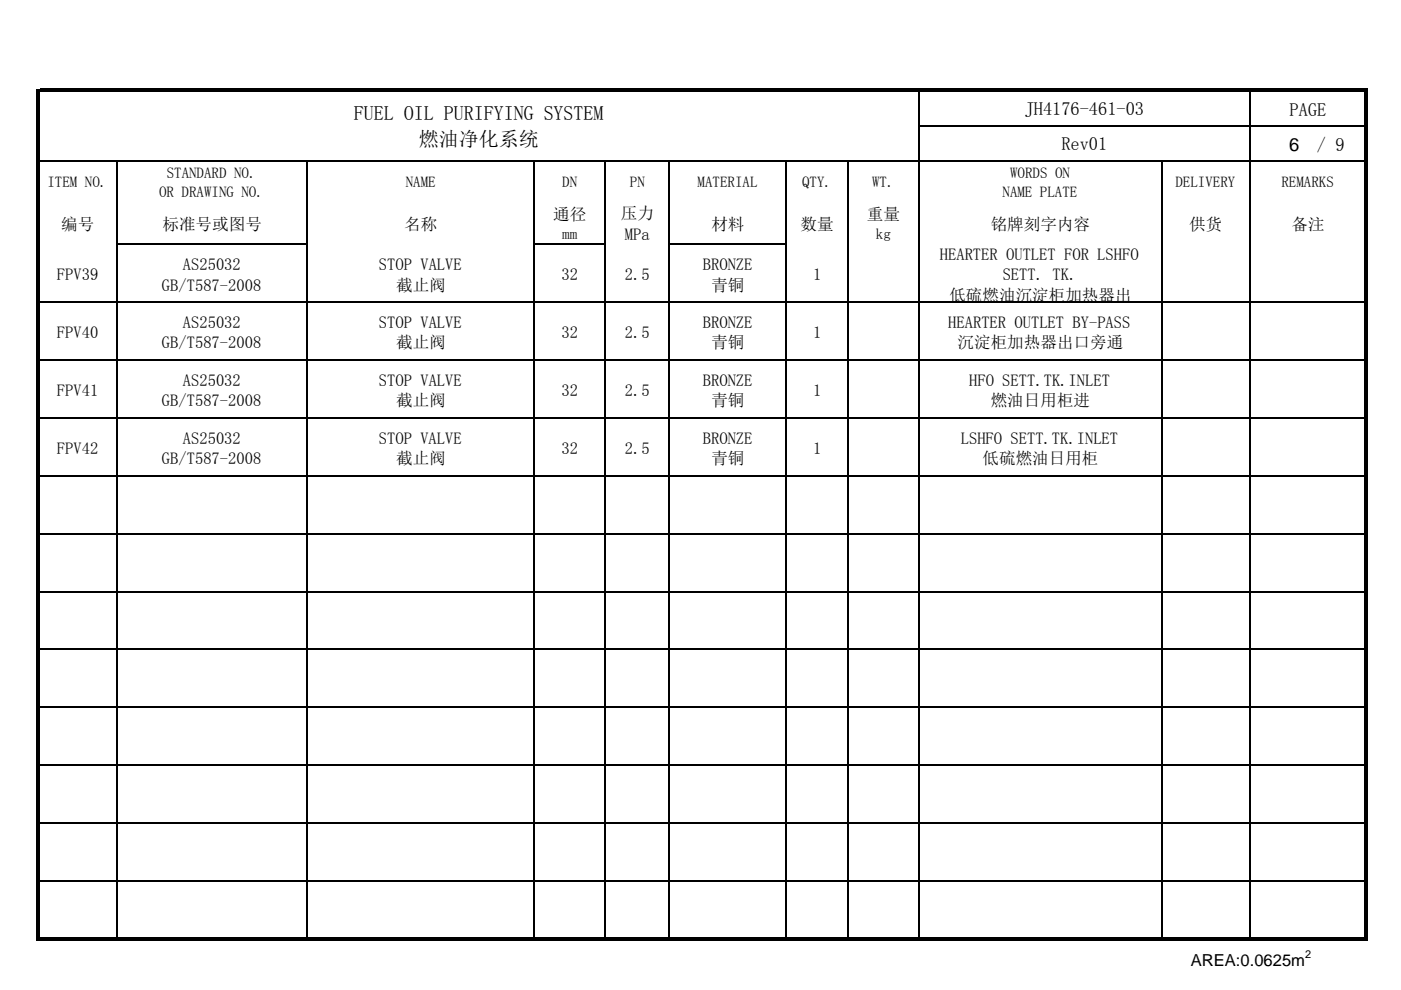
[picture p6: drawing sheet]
<svg xmlns="http://www.w3.org/2000/svg" width="297mm" height="210mm" viewBox="0 0 297 210" stroke-linecap="round" stroke-linejoin="round" font-family="sans-serif">
<defs><g id="words">
<g font-size="4.2">
<text x="75.1" y="25.5">FUEL OIL PURIFYING SYSTEM</text>
<text x="88.8" y="31">燃油净化系统</text>
</g>
<g font-size="3.9">
<text x="217.3" y="24.4">JH4176-461-03</text>
<text x="273.4" y="24.6">PAGE</text>
<text x="225" y="31.9">Rev01</text>
<text x="273.3" y="32">6</text>
<text x="279.2" y="32">/ 9</text>
</g>
<g font-size="3.5">
<text x="117.3" y="46.7">通径</text>
<text x="131.7" y="46.5">压力</text>
<text x="183.8" y="46.7">重量</text>
<text x="13" y="48.7">编号</text>
<text x="34.5" y="48.7">标准号或图号</text>
<text x="85.7" y="48.7">名称</text>
<text x="132.5" y="50.9">MPa</text>
<text x="150.8" y="48.7">材料</text>
<text x="169.8" y="48.7">数量</text>
<text x="210.1" y="48.7">铭牌刻字内容</text>
<text x="252.1" y="48.7">供货</text>
<text x="273.8" y="48.7">备注</text>
<text x="12.1" y="59.4">FPV39</text>
<text x="38.8" y="57.3">AS25032</text>
<text x="80.3" y="57.3">STOP VALVE</text>
<text x="119" y="59.4">32</text>
<text x="132.5" y="59.4">2.5</text>
<text x="149" y="57.3">BRONZE</text>
<text x="172.4" y="59.4">1</text>
<text x="199.3" y="55.1">HEARTER OUTLET FOR LSHFO</text>
<text x="212.6" y="59.5">SETT. TK.</text>
<text x="34.3" y="61.6">GB/T587-2008</text>
<text x="84" y="61.6">截止阀</text>
<text x="150.8" y="61.6">青铜</text>
<text x="201.3" y="63.8">低硫燃油沉淀柜加热器出</text>
<text x="12.1" y="71.7">FPV40</text>
<text x="38.8" y="69.6">AS25032</text>
<text x="80.3" y="69.6">STOP VALVE</text>
<text x="119" y="71.7">32</text>
<text x="132.5" y="71.7">2.5</text>
<text x="149" y="69.6">BRONZE</text>
<text x="172.4" y="71.7">1</text>
<text x="201" y="69.6">HEARTER OUTLET BY-PASS</text>
<text x="34.3" y="73.9">GB/T587-2008</text>
<text x="84" y="73.9">截止阀</text>
<text x="150.8" y="73.9">青铜</text>
<text x="203" y="73.9">沉淀柜加热器出口旁通</text>
<text x="12.1" y="84">FPV41</text>
<text x="38.8" y="81.8">AS25032</text>
<text x="80.3" y="81.8">STOP VALVE</text>
<text x="119" y="84">32</text>
<text x="132.5" y="84">2.5</text>
<text x="149" y="81.8">BRONZE</text>
<text x="172.4" y="84">1</text>
<text x="205.5" y="81.8">HFO SETT.TK.INLET</text>
<text x="34.3" y="86.2">GB/T587-2008</text>
<text x="84" y="86.2">截止阀</text>
<text x="150.8" y="86.2">青铜</text>
<text x="210.1" y="86.2">燃油日用柜进</text>
<text x="38.8" y="94.1">AS25032</text>
<text x="80.3" y="94.1">STOP VALVE</text>
<text x="149" y="94.1">BRONZE</text>
<text x="203.7" y="94.1">LSHFO SETT.TK.INLET</text>
<text x="12.1" y="96.3">FPV42</text>
<text x="34.3" y="98.5">GB/T587-2008</text>
<text x="84" y="98.5">截止阀</text>
<text x="119" y="96.3">32</text>
<text x="132.5" y="96.3">2.5</text>
<text x="150.8" y="98.5">青铜</text>
<text x="172.4" y="96.3">1</text>
<text x="208.3" y="98.5">低硫燃油日用柜</text>
<text x="252.5" y="204.9">AREA:0.0625m</text>
</g>
<g font-size="3.2">
<text x="10.1" y="39.7">ITEM NO.</text>
<text x="33.7" y="41.7">OR DRAWING NO.</text>
<text x="35.3" y="37.7">STANDARD NO.</text>
<text x="86" y="39.7">NAME</text>
<text x="119.2" y="39.7">DN</text>
<text x="133.6" y="39.7">PN</text>
<text x="147.9" y="39.7">MATERIAL</text>
<text x="170" y="39.7">QTY.</text>
<text x="184.9" y="39.7">WT.</text>
<text x="212.6" y="41.7">NAME PLATE</text>
<text x="214.2" y="37.7">WORDS ON</text>
<text x="249.2" y="39.7">DELIVERY</text>
<text x="271.7" y="39.7">REMARKS</text>
<text x="119.2" y="50.7">mm</text>
<text x="185.7" y="50.7">kg</text>
</g>
<text font-size="2.3" x="276.7" y="203.2">2</text>
</g></defs>
<path d="M7.8 18.8h.7v33.1h-.7zM8.5 18.8h281.5v.7h-281.5zM289.3 19.5h.7v32.4h-.7z" fill="#000"/>
<path d="M194.8 19.5v32.4M264.9 19.5v32.4M8.5 34.1h280.8M24.8 34.3v17.6M65.1 34.3v17.6M113.3 34.3v17.6M128.3 34.3v17.6M141.9 34.3v17.6M166.7 34.3v17.6M179.8 34.3v17.6M195 26.6h94.3M246.3 34.3v17.6" fill="none" stroke="#000" stroke-width=".34"/>
<g fill="#fff">
<path d="M8.3 52h171.5v49h-171.5z"/>
<path d="M194.8 52h51.5v49h-51.5z"/>
</g>
<g fill="none" stroke="#000" stroke-width=".34">
<path d="M24.8 51.6v147.2M25 51.8h40.3M65.1 52v146.8M113.3 51.6v147.2M113.5 51.8h15M128.3 52v146.8M141.9 51.6v147.2M142.1 51.8h24.8M166.7 52v146.8M179.8 51.8v147M194.8 51.8v147M246.3 51.8v147"/>
<path d="M264.9 51.8v147M8.5 64.1h280.8M8.5 76.4h280.8M8.5 88.6h280.8M8.5 100.9h280.8M8.5 113.2h280.8M8.5 125.5h280.8M8.5 137.8h280.8M8.5 150h280.8M8.5 162.3h280.8M8.5 174.6h280.8M8.5 186.9h280.8"/>
</g>
<path d="M7.8 51.8h.7v147.7h-.7zM289.3 51.8h.7v147.7h-.7zM8.5 198.8h281.5v.7h-281.5z" fill="#000"/>
<use href="#words"/>
</svg>
